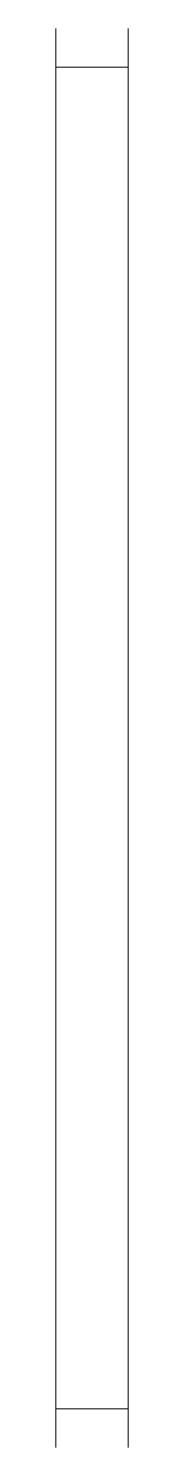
# Model space of a CAD drawing. Header units: millimetres. Extents: x -2.8 to 0, y -27.5 to 27.5.
import ezdxf

# ---------------------------------------------------------------- set-up
doc = ezdxf.new("R2010")
doc.units = ezdxf.units.MM
doc.header["$LTSCALE"] = 0.5
doc.layers.get('0').update_dxf_attribs({"color": 9, "lineweight": 15})

msp = doc.modelspace()

# ---------------------------------------------------------------- linework, layer by layer
at = {"ltscale": 0.5}
for p, q in [((-2.8, 27.5), (-2.8, -27.5)), ((0, 27.5), (0, -27.5)), ((-2.8, 26), (0, 26)), ((-2.8, -26), (0, -26))]:
    msp.add_line(p, q, dxfattribs=at)

doc.saveas('drawing.dxf')
